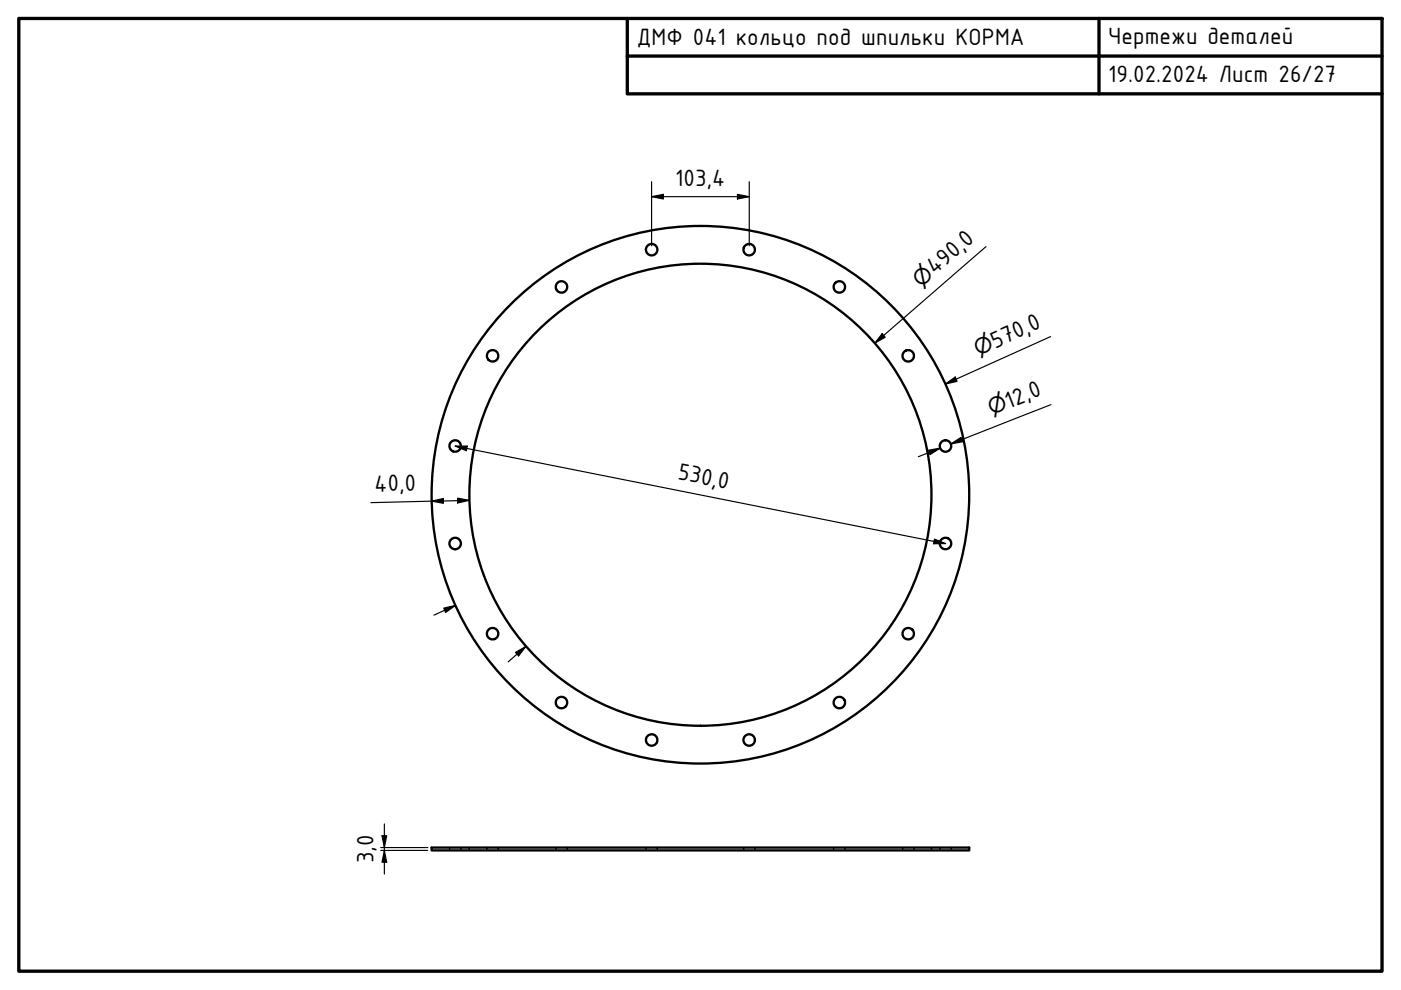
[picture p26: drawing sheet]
<svg xmlns="http://www.w3.org/2000/svg" width="297mm" height="210mm" viewBox="0 0 297 210" stroke-linecap="round" stroke-linejoin="round" font-family="sans-serif">
<defs><g id="words">
<g font-size="5.4">
<text x="135" y="9.6">ДМФ 041 кольцо под шпильки КОРМА</text>
<text x="235" y="9.4">Чертежи деталей</text>
<text x="235" y="17.4">19.02.2024 Лист 26/27</text>
<text x="143.2" y="39.4">103,4</text>
<text x="198.2" y="58.4" transform="rotate(-41 198.2 58.4)">490,0</text>
<text x="211" y="73.9" transform="rotate(-24 211 73.9)">570,0</text>
<text x="213.8" y="86.6" transform="rotate(-21 213.8 86.6)">12,0</text>
<text x="143.5" y="101.6" transform="rotate(11 143.5 101.6)">530,0</text>
<text x="79.4" y="104.2" transform="rotate(-1 79.4 104.2)">40,0</text>
<text x="79.2" y="183.1" transform="rotate(-90 79.2 183.1)">3,0</text>
</g>
<g font-size="4.6">
<text x="195.3" y="61" transform="rotate(-41 195.3 61)">⌀</text>
<text x="207.4" y="75.6" transform="rotate(-24 207.4 75.6)">⌀</text>
<text x="210.2" y="88.1" transform="rotate(-21 210.2 88.1)">⌀</text>
</g>
</g></defs>
<!-- layer: Visible (ISO) -->
<g fill="none" stroke="#000" stroke-width=".49">
<path d="M91.5 179.7h114v.6h-114z"/>
<circle cx="138.2" cy="52.9" r="1.22"/>
<circle cx="158.8" cy="52.9" r="1.22"/>
<circle cx="104.4" cy="75.4" r="1.22"/>
<circle cx="119" cy="60.8" r="1.22"/>
<circle cx="178" cy="60.8" r="1.22"/>
<circle cx="192.6" cy="75.4" r="1.22"/>
<circle cx="96.5" cy="94.6" r="1.22"/>
<circle cx="200.5" cy="94.6" r="1.22"/>
<circle cx="96.5" cy="115.2" r="1.22"/>
<circle cx="148.5" cy="104.9" r="57"/>
<circle cx="148.5" cy="104.9" r="49"/>
<circle cx="200.5" cy="115.2" r="1.22"/>
<circle cx="104.4" cy="134.4" r="1.22"/>
<circle cx="192.6" cy="134.4" r="1.22"/>
<circle cx="119" cy="149" r="1.22"/>
<circle cx="138.2" cy="156.9" r="1.22"/>
<circle cx="158.8" cy="156.9" r="1.22"/>
<circle cx="178" cy="149" r="1.22"/>
</g>
<!-- layer: Hidden (ISO) -->
<g fill="none" stroke="#000" stroke-width=".35">
<path d="M95.3 179.7v.2M97.7 179.7v.2M99.5 179.7v.2M103.2 179.7v.2M105.6 179.7v.2M117.9 179.7v.2M120.3 179.7v.2M136.9 179.7v.2M139.3 179.7v.2M157.7 179.7v.2M160.1 179.7v.2M176.7 179.7v.2"/>
<path d="M179.1 179.7v.2M191.4 179.7v.2M193.8 179.7v.2M197.5 179.7v.2M199.3 179.7v.2M201.7 179.7v.2M95.3 180.1v.2M97.7 180.1v.2M99.5 180.1v.2M103.2 180.1v.2M105.6 180.1v.2M117.9 180.1v.2"/>
<path d="M120.3 180.1v.2M136.9 180.1v.2M139.3 180.1v.2M157.7 180.1v.2M160.1 180.1v.2M176.7 180.1v.2M179.1 180.1v.2M191.4 180.1v.2M193.8 180.1v.2M197.5 180.1v.2M199.3 180.1v.2M201.7 180.1v.2"/>
</g>
<!-- layer: Border (ISO) -->
<path d="M4 3.9h289v202h-289zM133 3.9v16h160M133 11.9h160M233 3.9v16" fill="none" stroke="#000" stroke-width=".71"/>
<!-- layer: Dimension (ISO) -->
<g fill="none" stroke="#000" stroke-width=".25">
<path d="M138.1 38.5v13.6M158.9 38.5v13.6M138.1 41.7l2.6-.5v1zM138.1 41.7h20.8M156.4 41.2l2.5 .5-2.5 .5zM209.1 52.3l-23.6 20.4M187 70.7l.7 .8-2.2 1.2zM222.7 71.4l-22.3 10M96.5 94.6h2.6l-.2 1zM96.5 94.6l104 20.7M196.8 95.5l2.6-.5-2.2 1.4zM199.4 95l-4.7 1.8"/>
<path d="M200.4 81.4l2.1-1.5 .4 1zM201.6 94.1l2.1-1.4 .4 1zM222.8 85.8l-21.2 8.3M91.5 106.3l2.5-.6v1zM97 105.6l2.5 .5-2.5 .5zM99.5 106.1l-20.9 .5M198.1 114.3l2.4 1h-2.6zM94.1 128.9l2.5-.5-2.1 1.5zM96.6 128.4l-4.6 2M109.3 138.3l2.2-1.2-1.5 2zM111.5 137.1l-3.8 3.2M80.7 179.7h10"/>
<path d="M81 177.2h1l-.5 2.5zM81.5 174.7v10.6M80.7 180.3h10M81.5 180.3l.5 2.5h-1z"/>
</g>
<g fill="#000">
<path d="M138.1 41.7l2.6-.5v1zM156.4 41.2l2.5 .5-2.5 .5zM187 70.7l.7 .8-2.2 1.2zM200.4 81.4l2.1-1.5 .4 1zM96.5 94.6h2.6l-.2 1zM196.8 95.5l2.6-.5-2.2 1.4zM201.6 94.1l2.1-1.4 .4 1zM91.5 106.3l2.5-.6v1zM97 105.6l2.5 .5-2.5 .5zM198.1 114.3l2.4 1h-2.6zM94.1 128.9l2.5-.5-2.1 1.5zM109.3 138.3l2.2-1.2-1.5 2z"/>
<path d="M81 177.2h1l-.5 2.5zM81.5 180.3l.5 2.5h-1z"/>
</g>
<use href="#words"/>
</svg>
